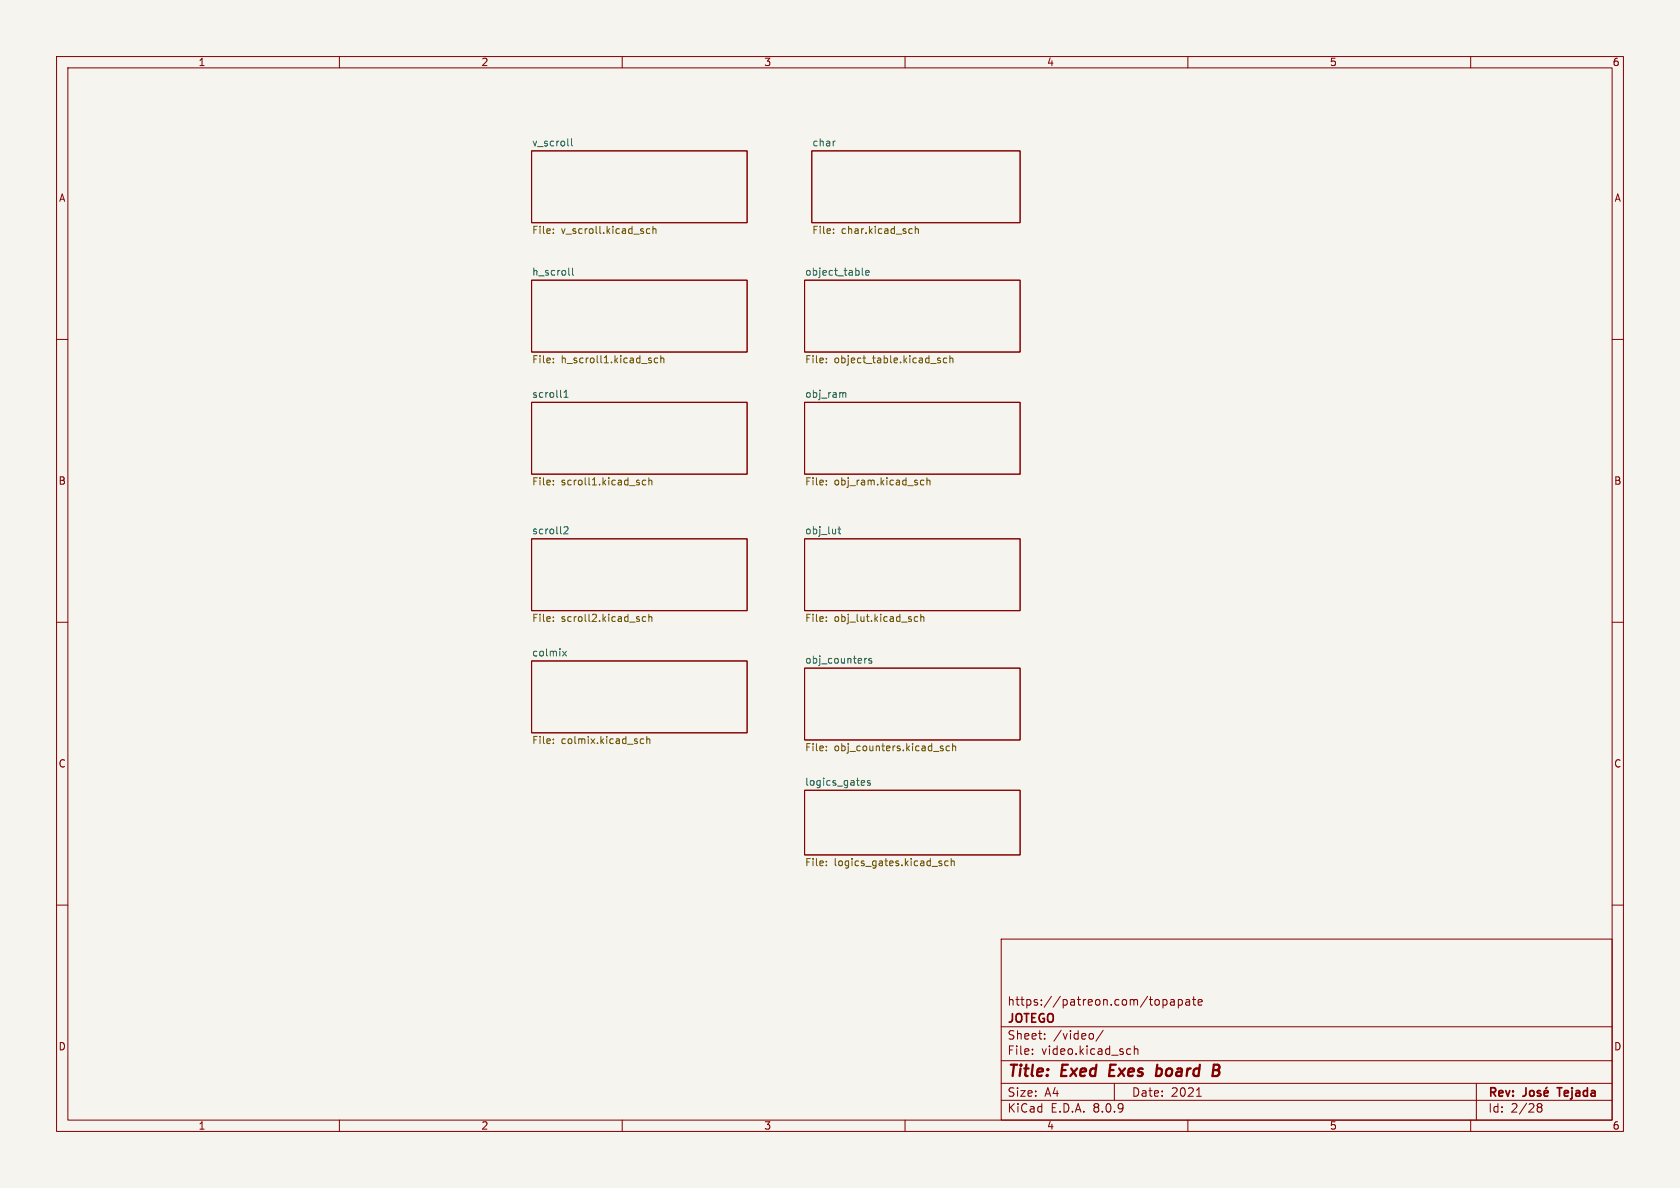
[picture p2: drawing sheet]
<svg xmlns="http://www.w3.org/2000/svg" width="297mm" height="210mm" viewBox="0 0 297 210" stroke-linecap="round" stroke-linejoin="round" font-family="sans-serif">
<defs><g id="words">
<g font-size="2.8" fill="#840000">
<text x="178" y="190.9">Title:</text>
<text x="187.7" y="190.9">Exed</text>
<text x="196.9" y="190.9">Exes</text>
<text x="206" y="190.9">board</text>
</g>
<g font-size="2.1" fill="#840000">
<text x="178" y="178">https://patreon.com/topapate</text>
<text x="178" y="184">Sheet:</text>
<text x="178" y="181.2">JOTEGO</text>
<text x="186.2" y="184">/video/</text>
<text x="178" y="186.7">File:</text>
<text x="184.1" y="186.7">video.kicad_sch</text>
<text x="178" y="196.9">KiCad</text>
<text x="178" y="194.1">Size:</text>
<text x="184.7" y="194.1">A4</text>
<text x="185.7" y="196.9">E.D.A.</text>
<text x="193.3" y="196.9">8.0.9</text>
<text x="200" y="194.1">Date:</text>
<text x="207" y="194.1">2021</text>
<text x="263" y="194.3">Rev:</text>
<text x="263" y="196.9">Id:</text>
<text x="267.1" y="196.9">2/28</text>
<text x="276.1" y="194.3">Tejada</text>
</g>
<g font-size="1.8" fill="#840000">
<text x="35" y="11.9">1</text>
<text x="85" y="11.9">2</text>
<text x="135" y="11.9">3</text>
<text x="185" y="11.9">4</text>
<text x="235" y="11.9">5</text>
<text x="285" y="11.9">6</text>
<text x="10.3" y="35.9">A</text>
<text x="285.3" y="35.9">A</text>
<text x="10.3" y="85.9">B</text>
<text x="285.3" y="85.9">B</text>
<text x="10.3" y="135.9">C</text>
<text x="285.3" y="135.9">C</text>
<text x="10.3" y="185.9">D</text>
<text x="285.3" y="185.9">D</text>
<text x="35" y="199.9">1</text>
<text x="85" y="199.9">2</text>
<text x="135" y="199.9">3</text>
<text x="185" y="199.9">4</text>
<text x="235" y="199.9">5</text>
<text x="285" y="199.9">6</text>
</g>
<g font-size="1.8" fill="#006464">
<text x="94" y="26">v_scroll</text>
<text x="143.5" y="26">char</text>
<text x="94" y="48.8">h_scroll</text>
<text x="142.2" y="48.8">object_table</text>
<text x="94" y="70.4">scroll1</text>
<text x="142.2" y="70.4">obj_ram</text>
<text x="94" y="94.5">scroll2</text>
<text x="142.2" y="94.5">obj_lut</text>
<text x="94" y="116.1">colmix</text>
<text x="142.2" y="117.4">obj_counters</text>
<text x="142.2" y="139">logics_gates</text>
</g>
<g font-size="1.8" fill="#725600">
<text x="94" y="41.7">File:</text>
<text x="99.2" y="41.7">v_scroll.kicad_sch</text>
<text x="143.5" y="41.7">File:</text>
<text x="148.7" y="41.7">char.kicad_sch</text>
<text x="94" y="64.5">File:</text>
<text x="99.2" y="64.5">h_scroll1.kicad_sch</text>
<text x="142.2" y="64.5">File:</text>
<text x="147.5" y="64.5">object_table.kicad_sch</text>
<text x="94" y="86.1">File:</text>
<text x="99.2" y="86.1">scroll1.kicad_sch</text>
<text x="142.2" y="86.1">File:</text>
<text x="147.5" y="86.1">obj_ram.kicad_sch</text>
<text x="94" y="110.3">File:</text>
<text x="99.2" y="110.3">scroll2.kicad_sch</text>
<text x="142.2" y="110.3">File:</text>
<text x="147.5" y="110.3">obj_lut.kicad_sch</text>
<text x="94" y="131.9">File:</text>
<text x="99.2" y="131.9">colmix.kicad_sch</text>
<text x="142.2" y="133.1">File:</text>
<text x="147.5" y="133.1">obj_counters.kicad_sch</text>
<text x="142.2" y="153.4">File:</text>
<text x="147.5" y="153.4">logics_gates.kicad_sch</text>
</g>
</g></defs>
<path d="M0 0h297v210h-297z" fill="#f5f4ef" stroke="#f5f4ef" stroke-width=".18"/>
<g fill="none" stroke="#840000" stroke-width=".18">
<path d="M10 10h277v190h-277zM12 12h273v186h-273zM60 10v2M110 10v2M160 10v2M210 10v2M260 10v2M94 26.7h38.1v12.7h-38.1zM143.5 26.7h36.8v12.7h-36.8zM94 49.5h38.1v12.7h-38.1zM142.2 49.5h38.1v12.7h-38.1zM10 60h2"/>
<path d="M94 71.1h38.1v12.7h-38.1zM142.2 71.1h38.1v12.7h-38.1zM285 60h2M94 95.3h38.1v12.7h-38.1zM142.2 95.3h38.1v12.7h-38.1zM10 110h2M94 116.8h38.1v12.7h-38.1zM142.2 118.1h38.1v12.7h-38.1zM285 110h2M142.2 139.7h38.1v11.4h-38.1zM10 160h2M177 166h108v32h-108z"/>
<path d="M205.6 176.7v1.5M205.6 176.8l.4-.1 .3 .3v.4l-.1 .2h-.6M207 176.8h.5l.1 .9M207.6 177.1h-.5a.29 .29 0 0 0-.2 .3 .29 .29 0 0 0 .2 .3l.5-.1M208.3 176.8l.4-.1 .3 .3v.4l-.1 .2h-.6M208.3 176.7v1.5M209.7 176.8h.5l.1 .9M210.3 177.1h-.5a.29 .29 0 0 0-.2 .3 .29 .29 0 0 0 .2 .3l.5-.1M210.8 176.7h.6M211 176.2v1.3l.4 .2M211.8 177.2l.7-.1v-.3l-.5-.1-.2 .2 .1 .7h.6M285 160h2"/>
<path d="M60 198v2M110 198v2M160 198v2M177 194.5h108M177 191.5h108M177 187.5h108M177 181.5h108M182.5 186.3v.1M182.5 185.5v.1M184.7 183.6v.1M184.7 182.8v.1M193 182.7l.3 .3v.4l-.3 .3"/>
<path d="M195 182.1l-1.3 2M197 191.5v3M199.5 185.4l.4 .1M199.9 186.3l-.4 .1M200.5 185.5l.2-.1 .4 .1 .1 .9M200.5 184.9v1.5M210 198v2M211.5 193.8h.9M260 198v2M261 191.5v6.5M271.7 195.5l.3 .2M271.7 195.4l.3-.3 .5 .1 .1 .3-.3 .2"/>
<path d="M272 195.7h.3M272 195.7l-.3 .3M272.3 195.7l.3 .3-.1 .5-.5 .1-.3-.3"/>
</g>
<path d="M269.8 192.3v1.1a.48 .48 0 0 1-.6 .4M270.6 192.9l.3-.1 .3 .3v.4l-.3 .3-.3-.1-.2-.2v-.4zM272.3 192.9l-.3-.1-.2 .2v.2l.5 .2v.3h-.5M273 193.3l.7-.2-.1-.2-.4-.1-.2 .2 .1 .7h.5M273.5 192.2l-.2 .2M275.3 192.3h.8" fill="none" stroke="#840000" stroke-width=".3"/>
<path d="M196.3 188.2l-.2 2h.9M204.5 189l.2-.1 .6 .1M204.6 188.2l-.3 2M205.2 190a.66 .66 0 0 1-.8 .1M214.5 189.2h.6M214.6 188.2h.7a.49 .49 0 0 1 .3 .5 .49 .49 0 0 1-.5 .5M215.1 189.2l.3 .1a.58 .58 0 0 1-.3 .9h-.8" fill="none" stroke="#840000" stroke-width=".4"/>
<g fill="none" stroke="#006464" stroke-width=".18">
<path d="M100.4 25.7l.2 .1M101 24.5v1.1l.2 .2M147.5 24.9h.2M100.6 48.5l.1 .2M101.2 47.4v1.1l.2 .2M152.4 47.4v1.1l.2 .2M153 48.2l.6-.1v-.2l-.4-.1-.2 .2 .1 .6h.5M99.7 70.2h.7M99.7 69.3l.4-.3v1.2M149.1 69.5h.4v.7M99.7 93.2l.5-.1 .2 .4-.8 .9h.8M148.1 93.5h.5"/>
<path d="M148.3 93.1v1.1l.3 .2M99.5 115.1l.6 .9M100.1 115.1l-.6 .9M153.2 116.4l-.3 .2M154.1 116.4h-.3l-.2 .2v.2l.5 .1v.3h-.5M152.4 138h.4l.1 .3-.6 .1M152.8 138.8h-.4M153.8 138h-.3l-.2 .2 .1 .1 .4 .2v.3h-.5"/>
</g>
<g fill="none" stroke="#725600" stroke-width=".18">
<path d="M97.8 40.5v.1M97.8 41.2v.1M114.9 40.5l-.4-.1-.2 .3 .1 .5h.5M115.4 40.6l.2-.2 .3 .1 .1 .8M115.4 40v1.3M147.4 41.2v.1M147.4 40.5v.1M160.9 40.4l.4 .1M161.3 41.2l-.4 .1M161.8 40.6l.2-.2 .3 .1 .1 .8M161.8 40v1.3M97.8 64v.1"/>
<path d="M97.8 63.4v.1M115.1 63.8v.3M116.3 63.4l-.4-.1-.2 .2 .1 .6h.5M116.8 63.4l.2-.1 .3 .1 .1 .7M116.8 62.9v1.2M146.1 63.4v.1M146.1 64v.1M165.8 63.7l.4 .1 .1 .2-.2 .1h-.4M165.8 63.4h.4M167.4 63.4l-.4-.1-.2 .2 .1 .6h.5M167.9 63.4l.2-.1 .3 .1 .1 .7M167.9 62.9v1.2"/>
<path d="M97.8 84.9v.2M97.8 85.6v.1M114.2 84.9h-.4l-.2 .2 .1 .6h.5M114.7 84.5v1.2M114.7 85l.2-.1h.3v.8M146.1 84.9v.2M146.1 85.6v.1M163.3 84.9h-.3l-.3 .2 .1 .6h.5M163.9 85l.2-.1h.3v.8M163.9 84.5v1.2M97.8 109.1v.1M97.8 109.7v.2"/>
<path d="M114.2 109.1l-.4-.1-.2 .3 .1 .5h.5M114.7 109.1l.2-.1 .3 .1v.8M114.7 108.6v1.3M146.1 109.7v.2M146.1 109.1v.1M162.2 109.1l-.3-.1-.3 .3 .2 .5h.4M162.8 109.1l.2-.1 .3 .1v.8M162.8 108.6v1.3M97.8 130.7v.1M97.8 131.3v.1M113.8 130.7l-.4-.1-.2 .2 .1 .6h.5M114.3 130.7l.2-.1 .3 .1 .1 .7"/>
<path d="M114.3 130.2v1.2M146.1 131.9v.2M146.1 132.6v.1M166.4 132.3l.3 .1 .1 .1-.2 .2h-.3M166.4 131.9h.3M167.9 131.9h-.4l-.2 .2 .1 .6h.5M168.4 132l.2-.1h.3v.8M168.4 131.4v1.3M146.1 152.3v.1M146.1 152.9v.1M166 152.6l.5 .2v.2h-.4M166 152.3h.5"/>
<path d="M167.6 152.3l-.3-.1-.3 .2 .1 .6h.5M168.2 152.3l.1-.1 .3 .1 .1 .7M168.2 151.8v1.2"/>
</g>
<use href="#words"/>
</svg>
